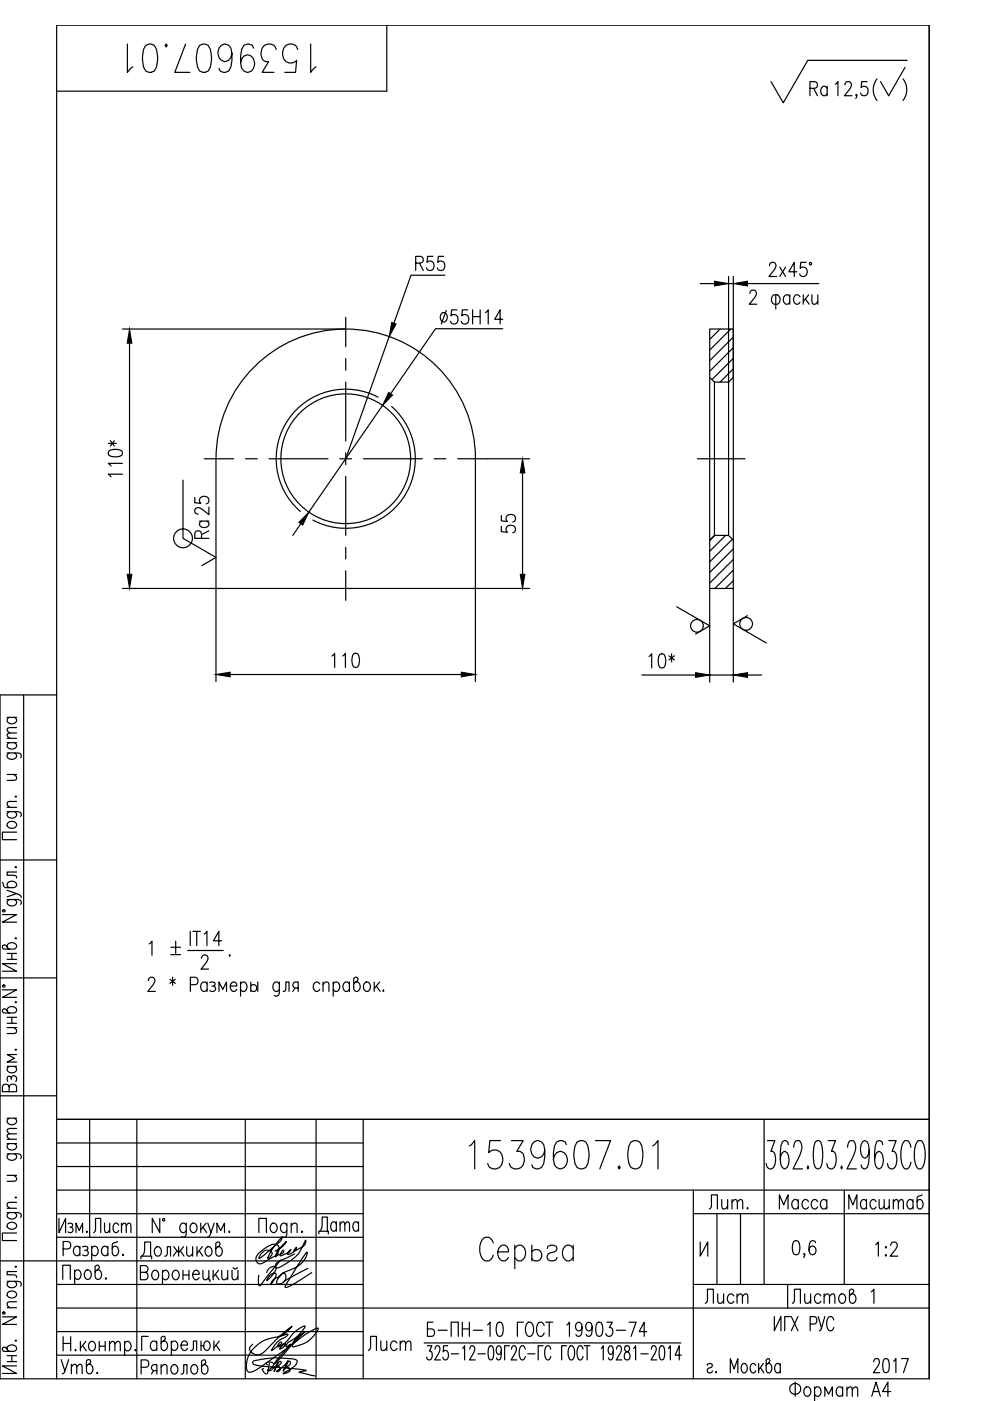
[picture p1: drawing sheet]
<svg xmlns="http://www.w3.org/2000/svg" width="210mm" height="297mm" viewBox="0 0 210 297" stroke-linecap="round" stroke-linejoin="round" font-family="sans-serif">
<defs><g id="words">
<g font-size="10.1">
<text x="25.8" y="16.6">1539607.01</text>
<text x="98.4" y="249.1">1539607.01</text>
</g>
<text font-size="8.4" x="183.8" y="22.6">( )</text>
<text font-size="7.1" x="66.3" y="262.8">Дата</text>
<g font-size="6.6">
<text x="69.1" y="142.9">110</text>
<text x="136.5" y="142.9">10*</text>
<text x="148.2" y="277.6">Лист</text>
<text x="166.9" y="277.6">Листов</text>
</g>
<g font-size="6.2">
<text x="170.4" y="21.5">Ra</text>
<text x="26.8" y="102.3" transform="rotate(-90 26.8 102.3)">110*</text>
<text x="45.2" y="110.4" transform="rotate(-90 45.2 110.4)">25</text>
<text x="45.2" y="115.4" transform="rotate(-90 45.2 115.4)">Ra</text>
<text x="110.1" y="114.3" transform="rotate(-90 110.1 114.3)">55</text>
<text x="149.2" y="257.5">Лит.</text>
<text x="164" y="257.5">Масса</text>
<text x="178.9" y="257.5">Масштаб</text>
<text x="18.7" y="262.5">Лист</text>
<text x="184.5" y="267.4">1:2</text>
<text x="76.9" y="287.5">Лист</text>
<text x="11.6" y="292.5">Утв.</text>
<text x="28.6" y="292.5">Ряполов</text>
<text x="183.8" y="292.1">2017</text>
</g>
<text font-size="3.1" x="47.3" y="203.9">.</text>
</g></defs>
<g fill="none" stroke="#000" stroke-width=".25">
<path d="M82 5.3v14h-70M179.2 18l.2-.6 .7-.1a.93 .93 0 0 1 .1 1.6l-1.2 1.4h1.6M192.3 12.8h-21l-5.2 9-2.6-4.5M197 5.3v287M88.1 55.8h1.1a.73 .73 0 0 0 .6-.7 .73 .73 0 0 0-.6-.7h-1.1v2.9M88.9 55.8l.8 1.5M91.8 54.4h-1.1l-.2 1.2a.88 .88 0 0 1 1.1-.1 .88 .88 0 0 1 .4 1 .82 .82 0 0 1-.6 .8 .82 .82 0 0 1-1-.5M94.1 54.4h-1.2l-.1 1.2a.88 .88 0 0 1 1.1-.1 .88 .88 0 0 1 .4 1 .82 .82 0 0 1-.7 .8 .82 .82 0 0 1-.9-.5M94.3 58.4h-7.2l-3.6 10.1M154.5 58.6v54.9M155.5 58.6v86M163.2 56.3l.2-.5 .7-.2a.94 .94 0 0 1 .1 1.6l-1.2 1.4h1.6"/>
<path d="M165.3 56.6l1.3 2M166.6 56.6l-1.3 2M169 57.6h-1.7l1.1-2v3M170.9 55.6h-1.1l-.1 1.3a.87 .87 0 0 1 1.1-.2 .87 .87 0 0 1 .3 1.1 .82 .82 0 0 1-.6 .8 .82 .82 0 0 1-1-.5M171.7 55.7h.3v.4h-.3zM26 69.8h47.3M27.5 72.8v49M54.6 77.1a27.5 27.5 0 0 1 29.7-5.1 27.5 27.5 0 0 1 16.5 25.3v27.5h-55v-27.5a27.4 27.4 0 0 1 8.8-20.2zM73.3 67.3v6.2M73.3 76v2.5M82.5 71.4l-9.2 25.9M93.7 66.4a.64 .64 0 0 1 1 .3 1.01 1.01 0 0 1-.8 1.6 1.19 1.19 0 0 1-.2-1.9z"/>
<path d="M94.6 65.8l-1 2.9M96.9 65.7h-1.2l-.1 1.3a.87 .87 0 0 1 1.1-.2 .87 .87 0 0 1 .4 1 .82 .82 0 0 1-.7 .9 .82 .82 0 0 1-.9-.6M99.2 65.7h-1.2l-.1 1.3a.87 .87 0 0 1 1.1-.2 .87 .87 0 0 1 .4 1 .82 .82 0 0 1-.7 .9 .82 .82 0 0 1-.9-.6M100.2 65.7v3M100.2 67.1h1.6M101.8 65.7v3M102.9 66.3l.6-.6v3M106.6 69.7h-14.3l-9.5 13.8M106.6 67.7h-1.7l1.1-2v3M148.5 60.1h3M152.7 69.8l-2.2 2.2M154.5 60.1h1"/>
<path d="M154.9 69.8l-4.4 4.4M155.5 69.8h-5v55M155.5 71.5l-5 5M155.5 73.7l-5 5M155.5 76l-4.5 4.5M155.5 78.2l-2.8 2.8M158.5 60.1h15.1M159 62.2l.2-.6 .7-.1a.92 .92 0 0 1 .1 1.6l-1.1 1.4h1.6M163.9 62.6l.2-.1h.7a1.15 1.15 0 0 1 0 2h-.7a1.18 1.18 0 0 1-.2-1.9zM164.5 62.5v3M167.4 62.9a.66 .66 0 0 0-.6-.4 .66 .66 0 0 0-.6 .4 .91 .91 0 0 0 0 1.2 .91 .91 0 0 0 1 .3l.2-.3M167.4 62.5v2"/>
<path d="M169.6 62.9a.66 .66 0 0 0-.6-.4 .66 .66 0 0 0-.6 .4 1 1 0 0 0 .8 1.6l.4-.4M170.3 62.5v2M170.8 63.4l.8 1.1M171.4 62.5l-1.1 1.4M172.1 62.5l.2 1.9 .5 .1 .6-.6M173.4 62.5v2M43.3 97.3h6.3M52 97.3h2.5M57 97.3h12.5M72.1 97.3h2.4M73.3 81v12.5M73.3 96v2.5"/>
<path d="M77 97.3h12.5M80.2 84.2a14.7 14.7 0 0 0-19.1 4.8 14.7 14.7 0 0 0 2.6 19.4M81.1 86l-15.6 22.6M83 86.2a14.7 14.7 0 0 1 2.4 19.5 14.7 14.7 0 0 1-19.1 4.6M92 97.3h2.6M97 97.3h15.3M147.9 97.3h10.1M150.5 80l1 1M151.5 81v32.5M155.5 80l-1 1h-3M38.8 101.8v12.3l7 4.1-3 1.7M63.8 111l-1.7 2.5"/>
<path d="M73.3 101v12.5M73.3 116v2.5M110.8 100.3v21.5M150.5 114.5l1-1h3l1 1M151.6 113.5l-1.1 1.1M153.8 113.5l-3.3 3.4M155.3 114.3l-4.8 4.8M155.5 116.4l-5 5M155.5 118.6l-5 5M26 124.8h19.8v19.7M73.3 121v6.3M112.3 124.8h-11.5v19.7"/>
<path d="M143.5 128.6l7 4.1-3 1.7M150.5 124.8h5M150.5 124.8v19.8M155.5 120.9l-3.9 3.9M155.5 123.1l-1.7 1.7M158.5 130.5l-3 1.8 7 4M1.5 159.6l2.7 .2 .3 .3-.1 .6M1.5 157.5h2M1.5 156.5h2M1.5 152.1h2M1.9 159.6l-.2 .3a.64 .64 0 0 0 .2 1 1.01 1.01 0 0 0 1.6-.8l-.4-.5M1.9 157.5a.66 .66 0 0 0-.4 .6 .66 .66 0 0 0 .4 .6 .9 .9 0 0 0 1.2 .1 .9 .9 0 0 0 .3-1.1l-.3-.2"/>
<path d="M1.9 152.1a.67 .67 0 0 0-.4 .6 .67 .67 0 0 0 .4 .6 1.01 1.01 0 0 0 1.6-.8l-.4-.4M3.5 155.4l-1.8 .1-.2 .5 .6 .5M3.5 154.3l-1.8 .1-.2 .4 .6 .6M5 147.3v145M12 147.3h-12v145h197M48.8 143h49M136.1 143.1h11.4M150.5 143.1h5M158.5 143.1h3M1.5 172.1l2.7 .1 .3 .3-.1 .6M1.5 171.2h2M1.5 164.2h2"/>
<path d="M1.7 174.5a1.07 1.07 0 0 1 1.1-.3 1.07 1.07 0 0 1 .7 .9 1.06 1.06 0 0 1-1.1 .5 1.06 1.06 0 0 1-.9-.9zM1.9 172.1l-.2 .2a.65 .65 0 0 0 .2 1.1 1.01 1.01 0 0 0 1.6-.9l-.4-.4M2.9 164.2l.6 .6-.1 .6-1.9 .1M3.2 168.9h.3l-.1 .1zM3.5 176.4h-3v1.6h3M3.5 169.9l-1.8 .1-.2 .6 .6 .6M0 182.3h12M.5 193.9h3l-3 1.6h3M.5 187.1l.4 1 2 .1a.64 .64 0 0 0 .6-.6 .64 .64 0 0 0-.4-.6 .91 .91 0 0 0-1.1-.1 .91 .91 0 0 0-.3 1.1l.2 .2M.6 193h.4v.3h-.4zM1.5 190.7l2.7 .1 .3 .4-.1 .5M1.5 188.8l2 .7-2 .6"/>
<path d="M1.9 190.7l-.2 .2a.65 .65 0 0 0 .2 1.1 1.01 1.01 0 0 0 1.6-.8l-.4-.5M3.2 198.9h.3l-.1 .2zM3.2 183.9l.2-.2 .1 .2-.1 .1zM3.5 189.5l.9 .4 .1 .4M3.5 184.9h-2v.7l1.9 .1 .1 .4M37.3 199.5v2.6M40.3 197.5v3M40.9 197.5h1.6M41.7 197.5v3M43.3 198l.6-.5v3M47 199.5h-1.7l1.1-2v3M0 207.3h12"/>
<path d="M.5 209.9h3l-3 1.6h3M.6 208.9h.4v.3h-.4zM1.5 200.8a1 1 0 0 1 1-.9 1 1 0 0 1 1 .9l-.6 .4h-2.1l-.3-.3v-.4l.4-.2 .3 .1 .7 .8M1.5 214.3a1 1 0 0 1 1-.9 1 1 0 0 1 1 .9l-.6 .5h-2.1l-.3-.4v-.3l.4-.2 .3 .1 .7 .8M1.5 202.1h2M1.5 203.4h2M1.5 217.9h2M1.5 215.7h2M1.5 217h2M2.5 202.1v1.3M2.5 215.7v1.3M2.9 217.9l.6 .5-.1 .6-1.9 .1"/>
<path d="M3.2 212.5h.3l-.1 .1zM3.5 204.3h-3l3 1.6h-3M31.5 207.9l.2-.6 .7-.1a.94 .94 0 0 1 .1 1.6l-1.2 1.4h1.6M31.7 200.1l.5-.6v3.1M36 207.6l1.2 .9M36.2 200.8h2.1M36.2 202.4h2.1M36.6 207.2v1.7M37.2 207.6l-1.2 .9M39.8 201.5h7.5M40.4 208.8h1a.82 .82 0 0 0 .6-.8 .82 .82 0 0 0-.6-.8h-1v3M42.7 203.2l.3-.6 .6-.1a.93 .93 0 0 1 .2 1.5l-1.2 1.5h1.6"/>
<path d="M43.9 208.6a.67 .67 0 0 0-.6-.4 .67 .67 0 0 0-.6 .4 .91 .91 0 0 0-.1 1.1 .91 .91 0 0 0 1.1 .4l.2-.3M43.9 208.2v2M44.5 208.3a.73 .73 0 0 1 1.1 .3l-.3 .5h-.4M45.3 209.1a.59 .59 0 0 1 .4 .5 .59 .59 0 0 1-.4 .6l-.8-.1M46.4 210.2v-2l.8 1.6 .8-1.6v2M48.8 209.1h1.4a.67 .67 0 0 0-.4-.9 .67 .67 0 0 0-.9 .4 1.01 1.01 0 0 0 .8 1.6l.5-.4M51 208.6a.66 .66 0 0 1 .6-.4 .66 .66 0 0 1 .6 .4 1.01 1.01 0 0 1-.7 1.6l-.5-.4M51 208.2v3M53.2 209.1a.73 .73 0 0 1 1.2 0 .73 .73 0 0 1-.4 1.1h-.5l-.3-.3M53.2 208.2v2M54.7 208.2v2M59.2 208.6l-.2-.3a.65 .65 0 0 0-1 .3 1.01 1.01 0 0 0 .8 1.6l.4-.4"/>
<path d="M59.2 208.2l-.1 2.7-.3 .3-.6-.1M60 210.2l.5-.1 .1-1.9h.7v2M62.5 209.5l-.4 .7M63.2 209.5l-.9-.2a.67 .67 0 0 1 .2-1.1h.7v2M67.8 208.6a.67 .67 0 0 0-.6-.4 .67 .67 0 0 0-.7 .4 1.01 1.01 0 0 0 .8 1.6l.5-.4M68.5 208.8l.6-.6 .5 .1 .1 1.9M68.5 208.2v2M70.7 208.6a.67 .67 0 0 1 .6-.4 .67 .67 0 0 1 .6 .4 1.01 1.01 0 0 1-.8 1.6l-.4-.4M70.7 208.2v3M74.1 208.6a.67 .67 0 0 0-.6-.4 .67 .67 0 0 0-.7 .4 1.01 1.01 0 0 0 .8 1.6l.5-.4M74.1 208.2v2M75.4 208.2a1 1 0 0 1 1 1 1 1 0 0 1-1 1l-.4-.6v-2.1l.3-.3h.4l.2 .4-.1 .3-.8 .7"/>
<path d="M77.4 208.3a.64 .64 0 0 1 1 .3 1.01 1.01 0 0 1-.8 1.6 1.19 1.19 0 0 1-.2-1.9zM79.3 208.2v2M79.8 209.1l.8 1.1M80.5 208.2l-1.2 1.4M81.3 209.9l.1 .2-.1 .1-.1-.1zM0 232.3h12M1.5 237.1h2M1.5 226.1h2M1.9 237.1a.67 .67 0 0 0-.4 .6 .67 .67 0 0 0 .4 .6 1.01 1.01 0 0 0 1.6-.8l-.4-.4M1.9 230.4a.73 .73 0 0 0-.7-.5 .73 .73 0 0 0-.7 .5v1.1h3v-1.1a.82 .82 0 0 0-.8-.6 .82 .82 0 0 0-.8 .6v1.1M1.9 226.1a.67 .67 0 0 0-.4 .6 .67 .67 0 0 0 .4 .6 1.01 1.01 0 0 0 1.6-.7l-.4-.5M2.4 228.5a.59 .59 0 0 1 .5-.5 .59 .59 0 0 1 .6 .5l-.1 .8"/>
<path d="M2.4 228.8v-.3l-.5-.3a.73 .73 0 0 0-.2 1.1M3.2 222.6l.2-.2 .1 .2-.1 .1zM3.5 239.3l-1.8 .1-.2 .4 .6 .6M3.5 223.6h-2l1.6 .8-1.6 .8h2M12 237.3h185M19 237.3v25M29 237.3v55M52 237.3v55M67 237.3v55M77 237.3v55M162 237.3v35M1.5 257.1l2.7 .1 .3 .3-.1 .6"/>
<path d="M1.5 244.6l2.7 .1 .3 .4-.1 .6M1.5 256.2h2M1.5 249.2h2M1.5 242.5h2M1.5 241.5h2M1.7 259.5a1.06 1.06 0 0 1 1.1-.3 1.06 1.06 0 0 1 .7 .9 1.06 1.06 0 0 1-1.1 .5 1.06 1.06 0 0 1-.9-.9zM1.9 257.1l-.2 .2a.64 .64 0 0 0 .2 1 1.01 1.01 0 0 0 1.6-.8l-.4-.4M1.9 244.6l-.2 .3a.64 .64 0 0 0 .2 1 1.01 1.01 0 0 0 1.6-.8l-.4-.5M1.9 242.5a.67 .67 0 0 0-.4 .6 .67 .67 0 0 0 .4 .6 .91 .91 0 0 0 1.2 .1 .91 .91 0 0 0 .3-1.1l-.3-.2M2.9 249.2l.6 .6-.1 .5-1.9 .2M3.2 253.9l.2-.1 .1 .1zM3.5 254.9l-1.8 .1-.2 .6 .6 .6"/>
<path d="M3.5 240.4l-1.8 .1-.2 .5 .6 .5M12 252.3h185M12 257.3h65M12 242.3h65M12 247.3h65M12.5 258.3v3l1.4-3v3M14.4 259.5a.6 .6 0 0 1 1 .3l-.3 .4h-.3M33.9 258.3v3l-1.6-3v3M34.5 258.4h.3v.4h-.3zM39.5 259.8l-.1-.2a.59 .59 0 0 0-1-.1 1.07 1.07 0 0 0-.3 1.1 1.07 1.07 0 0 0 .9 .7l.5-.4M39.5 259.3l-.1 2.7a.59 .59 0 0 1-1 .2M40.6 259.5a.64 .64 0 0 1 1.1 .3 1.01 1.01 0 0 1-.8 1.5 1.18 1.18 0 0 1-.3-1.8z"/>
<path d="M42.6 259.3v2M43.7 259.3l-1.1 1.5M44.1 259.3l.6 2 .7-2M57.6 259.5a.64 .64 0 0 1 1.1 .3 1.01 1.01 0 0 1-.9 1.5 1.18 1.18 0 0 1-.2-1.8zM60.8 259.8l-.2-.3a.65 .65 0 0 0-1 .3 1.01 1.01 0 0 0 .8 1.5l.4-.4M60.8 259.3l-.1 2.7-.3 .3-.6-.1M61.7 259.9l.6-.6 .6 .2 .1 1.8M61.7 259.3v2M147 257.3h50M147 252.3v40M152 257.3v15M157 257.3v15"/>
<path d="M162.7 241.8h1.6l-.9 2.3h.5a3.1 3.1 0 0 1 .1 3.4l-.4 .3h-.4l-.5-.3-.3-.8M167.2 242.7l-.2-.6-.4-.3-.7 .3a10.4 10.4 0 0 0-.3 4.9l.3 .5 .5 .3a2.29 2.29 0 0 0 .8-2.8l-.3-.6-.6-.3-.4 .3-.3 .6-.2 .8M168.3 243.3a1.63 1.63 0 0 1 .6-1.5h.5a1.95 1.95 0 0 1 .5 2.3l-1.8 3.7h2M171.3 247.3l.1 .2-.1 .3-.1-.3zM172.9 242.1l.4-.3h.3l.4 .3a8.5 8.5 0 0 1 0 5.4l-.4 .3-.7-.3a8.7 8.7 0 0 1 0-5.4zM175.6 241.8h1.5l-.8 2.3h.4a3.1 3.1 0 0 1 .2 3.4l-.5 .3h-.4l-.4-.3-.3-.8M178.4 247.3l.2 .2-.2 .3-.1-.3zM179 252.3v20M179.7 243.3a1.71 1.71 0 0 1 .6-1.5h.6a1.92 1.92 0 0 1 .4 2.3l-1.7 3.7h2M184.3 243.8l-.2 .9-.2 .6-.6 .2a2.29 2.29 0 0 1-.7-2.8l.3-.6 .4-.3 .6 .3a7.8 7.8 0 0 1 0 5.4l-.8 .3-.4-.3-.1-.5M187.1 242.7l-.1-.6-.4-.3h-.3l-.4 .3a10 10 0 0 0-.3 4.9l.3 .5 .5 .3a2.31 2.31 0 0 0 .7-2.8l-.2-.6-.6-.3-.4 .3-.3 .6-.2 .8M188.4 241.8h1.6l-.9 2.3h.5a3.1 3.1 0 0 1 .1 3.4l-.4 .3h-.4l-.5-.3-.2-.8"/>
<path d="M193.1 243.3l-.1-.6a1.01 1.01 0 0 0-1.1-.9 5.4 5.4 0 0 0 0 6 1.23 1.23 0 0 0 1.2-1.4M194.7 241.8a1.23 1.23 0 0 1 1.3 1.5 5.2 5.2 0 0 1-.7 4.5 1.24 1.24 0 0 1-1.3-1.4 5.1 5.1 0 0 1 .7-4.6zM0 267.3h77M.5 279.2h3l-3 1.6h3M.6 278.2h.4v.4h-.4zM1.5 271.7l2.7 .1 .3 .3-.1 .6M1.5 277.3h2M1.7 274.1a1.07 1.07 0 0 1 1.1-.4 1.07 1.07 0 0 1 .7 .9 1.06 1.06 0 0 1-1.1 .6 1.06 1.06 0 0 1-.9-.9zM1.9 271.7l-.2 .2a.65 .65 0 0 0 .2 1 1.01 1.01 0 0 0 1.6-.8l-.4-.4M3.2 268.6l.2-.1 .1 .1-.1 .1zM3.5 261.4h-3v1.6h3M3.5 276l-1.8 .1-.2 .6 .6 .6"/>
<path d="M3.5 269.6h-2v.7l1.9 .1 .1 .5M12 277.3h185M12 262.3h65M12 272.3h65M13.3 271.2v-2.9h1.6v2.9M13.4 264.8h1a.82 .82 0 0 0 .6-.8 .82 .82 0 0 0-.6-.8h-1v3M15.1 260.2a.61 .61 0 0 1 .4 .6 .61 .61 0 0 1-.4 .5l-.7-.1M15.8 269.7a.66 .66 0 0 1 .6-.5 .66 .66 0 0 1 .7 .5 1 1 0 0 1-.8 1.5l-.5-.4M15.8 269.2v3.1M16.1 261.3v-2l.7 1.6 .7-1.6v2M16.9 264.7a.67 .67 0 0 0-.6-.5 .67 .67 0 0 0-.6 .5 1.01 1.01 0 0 0 .8 1.5l.4-.4M16.9 264.2v2"/>
<path d="M17.5 264.4a.73 .73 0 0 1 1.1 .3l-.3 .4h-.3M18.2 269.4l.2-.2a1 1 0 0 1 1 1 1 1 0 0 1-1 1 1.18 1.18 0 0 1-.2-1.8zM18.3 265.1a.58 .58 0 0 1 .5 .6 .58 .58 0 0 1-.5 .5l-.8-.1M19.4 264.7a.67 .67 0 0 1 .7-.5 .67 .67 0 0 1 .6 .5 1.01 1.01 0 0 1-.8 1.5l-.5-.4M19.4 264.2v3M20.6 269.2a1 1 0 0 1 .9 1 1 1 0 0 1-.9 1l-.4-.5v-2.2l.3-.2h.3l.3 .4-.1 .3-.8 .7M22.4 271l.2 .1-.2 .1-.1-.1zM22.9 264.7a.66 .66 0 0 0-.7-.5 .66 .66 0 0 0-.6 .5 .9 .9 0 0 0 0 1.1 .9 .9 0 0 0 1 .3l.3-.3M22.9 264.2v2M24.9 263.2l-1 .5-.1 2a.64 .64 0 0 0 .6 .6 .64 .64 0 0 0 .6-.5 .91 .91 0 0 0 .1-1.1 .91 .91 0 0 0-1.1-.3l-.2 .3M26.1 265.9v.3l-.1-.1zM29.8 269.8h1a.82 .82 0 0 1 .6 .7 .82 .82 0 0 1-.6 .8h-1v-3h1a.73 .73 0 0 1 .6 .7 .73 .73 0 0 1-.6 .8"/>
<path d="M29.9 266.9v-.6h2.3v.6M30.1 266.3a3.1 3.1 0 0 0 .6-3h1.2v3M32.5 269.5a.64 .64 0 0 1 1 .3 1.01 1.01 0 0 1-.8 1.5 1.18 1.18 0 0 1-.2-1.8zM33.1 264.5l.2-.2a1 1 0 0 1 .9 1 1 1 0 0 1-.9 1 1.17 1.17 0 0 1-.2-1.8zM34.4 269.8a.67 .67 0 0 1 .7-.5 .67 .67 0 0 1 .6 .5 1.01 1.01 0 0 1-.8 1.5l-.5-.4M34.4 269.3v3M34.9 266.3l.5-.1 .1-1.9h.7v2M36.8 264.3l1.1 1.3 1-1.3M36.9 269.5a.64 .64 0 0 1 1 .3 1.01 1.01 0 0 1-.8 1.5 1.19 1.19 0 0 1-.2-1.8zM37.5 265.2l-.8 1.1M37.9 264.3v2M38.2 265.2l.8 1.1"/>
<path d="M38.8 270.3h1.3M38.8 269.3v2M39.6 264.3l.1 1.9 .6 .1 .5-.5M40.1 269.3v2M40.8 264.3v2M40.9 270.2h1.3a.67 .67 0 0 0-.4-.8 .67 .67 0 0 0-.8 .4 1.01 1.01 0 0 0 .8 1.5l.4-.4M41.8 264.3v2M42.2 265.2l.8 1.1M42.9 264.3l-1.1 1.5M43 269.3l.1 1.9 .6 .1 .6-.5M43 260.2l.8 1.1M43.8 264.5l.2-.2a1 1 0 0 1 1 1 1 1 0 0 1-1 1 1.18 1.18 0 0 1-.2-1.8z"/>
<path d="M44.3 269.3v2h.2v.5M44.7 261.3l-.2 .6-.6 .4M45.2 269.3v2M45.7 270.2l.8 1.1M46 261.3v-2l.8 1.6 .8-1.6v2M46.2 264.3a1 1 0 0 1 .9 1 1 1 0 0 1-.9 1l-.4-.5v-2.2l.3-.3h.3l.3 .5-.1 .2-.8 .8M46.3 269.3l-1.1 1.5M47 269.3l.1 1.9 .6 .1 .6-.5M48.3 269.3v2M48.6 261l.1 .2-.1 .1zM49.2 269.3l.1 1.9 .6 .1 .6-.5M49.4 268.8a.5 .5 0 0 0 .5 .3 .5 .5 0 0 0 .4-.3"/>
<path d="M50.5 269.3v2M54.9 261.3v-3h1.6v3M55.7 265.4a1.21 1.21 0 0 1 2 .4l-.6 .9-.3 .2a10.6 10.6 0 0 1 3-4.5l-.4 .8-3.6 3-.9 .6 .2-.6zM56.5 269.8a1.5 1.5 0 0 1 2-1.2 4.2 4.2 0 0 1-1.9 2.9 1.83 1.83 0 0 1 1.9-1.5 2.8 2.8 0 0 1-1.1 2.2l.5-.8 1.2-.7 .6-.5a.46 .46 0 0 1 .5-.3 .46 .46 0 0 1 .4 .5 1.34 1.34 0 0 1-.4 1.4 1.34 1.34 0 0 1-1.5 .2 3.1 3.1 0 0 1 2.1-2.5 5.7 5.7 0 0 0 4.3-3.7v-.3l-1.2 1.6-3.3 5.3-.1 .4 .1 .2a9.1 9.1 0 0 0 3.6-1.9l1.9-1.3M58.3 265.3a4.5 4.5 0 0 0 2.4-2.1l-.2 .2a5 5 0 0 0-2.1 3.1 2.42 2.42 0 0 0 .6-2.4 1.78 1.78 0 0 0-2.4 .3l-.6 .4a2.96 2.96 0 0 0-1.7 2.3 .93 .93 0 0 0 .5 .8 .93 .93 0 0 0 1-.2l2.1-1.2 2-.8 .2-.2v-.4l-.3 .2-.4 .7a.2 .2 0 0 0 .1 .3 .2 .2 0 0 0 .3-.1l1.5-.7 .4-.6-.3 .3a.57 .57 0 0 0-.4 .8 2.24 2.24 0 0 0 1.9-1.6l-.6 .9 1.3-.7a1.4 1.4 0 0 0 1.2-1.7l-.1 .1a9 9 0 0 1-6.2 5.8l-.1-.3a1.52 1.52 0 0 1 1.3-1.3l2.8-1.4M59.6 267.1l-3.7 4.5a1.39 1.39 0 0 1-.9 1l-.2-.8 .1-1.4M65.3 268.9l-5.1 2.8M104.6 263.5a1.34 1.34 0 0 0-1.3-1.2 1.34 1.34 0 0 0-1.4 1.2 3.2 3.2 0 0 0 1 3.8 1.43 1.43 0 0 0 1.7-1.2M105.5 265.4h2.3a1.1 1.1 0 0 0-.7-1.3 1.1 1.1 0 0 0-1.4 .6 2.01 2.01 0 0 0 .8 2.6h.6l.7-.7M109.1 264.7a1.11 1.11 0 0 1 1.1-.7 1.11 1.11 0 0 1 1 .7 2.01 2.01 0 0 1-.7 2.6h-.6l-.8-.7M109.1 264v5M112.8 265.4a1.22 1.22 0 0 1 1.9 .1 1.22 1.22 0 0 1-.6 1.8h-.8l-.5-.4"/>
<path d="M112.8 264v3.3M116 264.7a1.11 1.11 0 0 1 1.1-.7 1.11 1.11 0 0 1 1 .7l-.2 .5-.4 .2-.9 .3a.92 .92 0 0 0-.4 1.4 1.19 1.19 0 0 0 1.9-.5M121.5 264.7a1.11 1.11 0 0 0-1-.7 1.11 1.11 0 0 0-1.1 .7 1.88 1.88 0 0 0 .8 2.6h.6l.7-.7M121.5 264v3.3M147 272.3h50M148.5 263.3v3l1.6-3v3M164.2 279.1v3l1.4-3v3M167.6 279.1h-1.2v3M167.8 279.1l1.4 3M168.3 263.2l.6-.2a1.44 1.44 0 0 1 .7 1.8l-.4 1.1-.5 .1a1.46 1.46 0 0 1-.7-1.7zM169.2 279.1l-1.4 3M170.6 265.9l-.1 .1-.1-.1 .1-.1a.62 .62 0 0 1-.1 .8"/>
<path d="M172.9 263.5a.65 .65 0 0 0-1-.3 2.84 2.84 0 0 0 0 2.7 .67 .67 0 0 0 1-.3 .86 .86 0 0 0 0-1 .86 .86 0 0 0-1-.3l-.4 .7M173.5 279.1l.7 2.5M174.9 279.1l-.8 2.8-.4 .2M176.8 279.9a.71 .71 0 0 0-.7-.8 .71 .71 0 0 0-.7 .8 2.03 2.03 0 0 0 .5 2.2 .78 .78 0 0 0 .9-.7M184.7 273.9l.6-.6v3M1.5 286.1a1 1 0 0 1 1-1 1 1 0 0 1 1 1l-.6 .4h-2.1l-.3-.3v-.4l.4-.2 .3 .1 .7 .8M1.5 287.4h2M1.5 288.7h2M2.5 287.4v1.3M3.2 284.2l.2-.1 .1 .1zM3.5 289.6h-3l3 1.6h-3M12 292.3v-287h185v287"/>
<path d="M12 282.3h65M12 287.3h65M13.4 283.4v3M13.4 284.8h1.6M15 283.4v3M17 284.4v2M17.5 285.3l.8 1.1M18.2 284.4l-1.2 1.4M19.1 284.6a.8 .8 0 0 1 .9 0 .8 .8 0 0 1 .2 .9 .8 .8 0 0 1-.9 .9 1.18 1.18 0 0 1-.2-1.8zM21.1 284.4v2M22.3 284.4v2M23.2 285l.6-.6 .4 .2 .2 1.8"/>
<path d="M23.2 284.4v2M24.4 285l.5-.6 .5 .2 .1 1.8M26.4 284.8l.5-.4a1 1 0 0 1 .9 1 1 1 0 0 1-.9 1l-.5-.4M26.4 284.4v3M31.4 283.3h-1.4v3M33.2 284.8a.67 .67 0 0 0-.6-.5 .67 .67 0 0 0-.6 .5 .91 .91 0 0 0-.1 1.1 .91 .91 0 0 0 1.1 .3l.2-.3M33.2 284.3v2M34.6 284.3a1 1 0 0 1 .9 1 1 1 0 0 1-.9 1l-.4-.5v-2.2l.3-.3h.3l.3 .5-.1 .2-.8 .8M36.3 284.8a.67 .67 0 0 1 .7-.5 .67 .67 0 0 1 .6 .5 1.01 1.01 0 0 1-.8 1.5l-.5-.4M36.3 284.3v3M38.4 285.2h1.4a.67 .67 0 0 0-.5-.8 .67 .67 0 0 0-.8 .4 1.01 1.01 0 0 0 .8 1.5l.5-.4M40.4 286.3l.5-.1 .1-1.9h.7v2"/>
<path d="M42.6 285.3h.6a.86 .86 0 0 1 .8-1 1.08 1.08 0 0 1 .6 1.1 1.08 1.08 0 0 1-.8 .9 .97 .97 0 0 1-.6-1M42.6 284.3v2M45.4 284.3v2M45.8 285.2l.8 1.1M46.5 284.3l-1.1 1.5M56.8 289.3l-.4-.2a.99 .99 0 0 1 1.6 .2l-.5 .8-.8 .4 .1 .1a2.76 2.76 0 0 0 2.1-1.6v-.2l-.8 2 .3-.7a2.2 2.2 0 0 1 1-1.5l.2 .1a.87 .87 0 0 1-.8 .9 .6 .6 0 0 1 .6 .7 .6 .6 0 0 1-.7 .5v-.1a6.9 6.9 0 0 0 2.4-2.2l-1.1 2.2 1.2-2a.34 .34 0 0 1 .4 .1 .34 .34 0 0 1-.1 .5l-.5 .3-.5 .1 .8 .4a.54 .54 0 0 1 .1 .7 .54 .54 0 0 1-.6 .2l-.8 .3 2.4-1.6 .5-.6a.66 .66 0 0 0 0-.8 .66 .66 0 0 0-.8-.2 19.4 19.4 0 0 0-8.5 .6 .51 .51 0 0 0 .6 .7l1.6 .3 8.9 .8 .2 .1-1.5 .4 3.4 .7M57.1 289.1l-.4 2.1a.48 .48 0 0 1-.8-.3l-.3-.6 .3-.1M59.2 283.4l1.8-.5-.3 .5a5.6 5.6 0 0 0-3.1 2.9l1.8-1.2a.28 .28 0 0 0 .4-.2 .28 .28 0 0 0-.4-.3l-.5 .8a.36 .36 0 0 0 .6 0l1-.6a1.35 1.35 0 0 1-1.2 1.2l1.5-1.7a7.6 7.6 0 0 1 3.8-3.2l.1 .1a8.9 8.9 0 0 1-3.7 3.6l-.3 .8 .9-.6-2.6 2.9-.9 1.3 1.7-1.6 1.7-2a8.4 8.4 0 0 1 3.1-3.2 11.3 11.3 0 0 0-2.7 3l.1 .1a6.2 6.2 0 0 0 5.4-3.9 10.9 10.9 0 0 0-4.1 2.4l-7.2 5.2-2.5 1.6a.9 .9 0 0 1-1 0 .9 .9 0 0 1-.4-1 6.7 6.7 0 0 1 6.2-6.3 5.7 5.7 0 0 0 3.5-2.3h-.1a46.2 46.2 0 0 0-6 5.6 1.72 1.72 0 0 1-1.7 .4 1.72 1.72 0 0 1-1.2-1.4l.7-.8M89.9 284.7h54.5M90.6 285.3h1l-.5 1.2h.2a1.24 1.24 0 0 1-.2 1.8 .57 .57 0 0 1-.6-.5M91.8 280.3h-1.2v3h1a.83 .83 0 0 0 .6-.8 .83 .83 0 0 0-.6-.7h-1M92.3 286v-.4l.3-.3h.3l.3 .3a1.39 1.39 0 0 1-.2 1.3l-.8 1.4h1.2"/>
<path d="M92.9 282h1.9M94.9 285.3h-.8l-.1 1.3a.53 .53 0 0 1 .8-.1 1.33 1.33 0 0 1-.2 1.8 .57 .57 0 0 1-.7-.5M95.7 283.3v-3h1.5v3M95.7 287h1.5M98 280.3v3M98 281.8h1.5M98.1 285.9l.4-.6v3M99.5 280.3v3M99.6 286v-.1a.58 .58 0 0 1 .7-.6l.3 .3a1.32 1.32 0 0 1-.2 1.3l-.9 1.4h1.2M100.4 282h1.9M101.3 287h1.6M103.4 280.9l.5-.6v3"/>
<path d="M103.7 285.5l.5-.2a1.67 1.67 0 0 1 .5 1.7l-.3 1.2-.4 .1a1.67 1.67 0 0 1-.5-1.7zM105.5 280.5l.6-.2a1.52 1.52 0 0 1 .6 1.7l-.3 1.2-.6 .1a1.49 1.49 0 0 1-.6-1.7zM106.3 286.3l-.2 .7-.3 .2a1.03 1.03 0 0 1-.6-.9 1.03 1.03 0 0 1 .6-1l.3 .2a3.3 3.3 0 0 1 0 2.7l-.5 .1-.2-.1-.1-.3M108 285.3h-1v3M108.5 286v-.1a.56 .56 0 0 1 .6-.6l.3 .3a1.36 1.36 0 0 1-.2 1.3l-.8 1.4h1.2M111 280.3h-1.3v3M111.4 286a.61 .61 0 0 0-.6-.7 .61 .61 0 0 0-.6 .7v1.6a.6 .6 0 0 0 .3 .6 .6 .6 0 0 0 .6 0l.3-.6M111.8 280.5l.3-.2a.98 .98 0 0 1 1 1.2 1.88 1.88 0 0 1-.6 1.8 .97 .97 0 0 1-1.1-1.1 2.19 2.19 0 0 1 .4-1.7zM111.9 287h1.5M115.1 285.3h-1v3M115.4 281a.75 .75 0 0 0-.8-.7 .75 .75 0 0 0-.7 .7 1.98 1.98 0 0 0 .5 2.3 .82 .82 0 0 0 1-.7M115.7 280.3h1.5"/>
<path d="M116.4 280.3v3M116.8 286l-.1-.2a.59 .59 0 0 0-.7-.5 2.38 2.38 0 0 0 0 3 .69 .69 0 0 0 .8-.7M120.1 285.3h-1v3M120.2 280.9l.5-.6v3M120.8 285.5l.2-.2a.69 .69 0 0 1 .7 .7v1.6a.6 .6 0 0 1-.2 .6 .6 .6 0 0 1-.7 0 2.64 2.64 0 0 1 0-2.7zM123.4 281.3a.79 .79 0 0 1-.7 .9 .97 .97 0 0 1-.7-1 .97 .97 0 0 1 .8-.9l.3 .2a2.63 2.63 0 0 1 0 2.7l-.5 .1-.4-.1-.1-.3M123.6 286l-.1-.2a.59 .59 0 0 0-.6-.5 2.38 2.38 0 0 0 0 3 .69 .69 0 0 0 .7-.7M123.9 285.3h1.2M124.5 285.3v3M125.6 281.3a.78 .78 0 0 1-.8 .9 .97 .97 0 0 1-.6-1 .97 .97 0 0 1 .7-.9l.3 .2a2.71 2.71 0 0 1 0 2.7l-.5 .1-.3-.1-.1-.3M126.6 280.5l.6-.2a1.49 1.49 0 0 1 .6 1.7l-.3 1.2-.6 .1a1.49 1.49 0 0 1-.6-1.7zM127.5 285.9l.4-.6v3"/>
<path d="M128.7 280.3h1.1l-.6 1.2h.3a1.02 1.02 0 0 1 .4 1.1 1.02 1.02 0 0 1-.9 .7l-.3-.1-.3-.4M130 286.3v.5l-.5 .4a1.02 1.02 0 0 1-.6-.9 1.02 1.02 0 0 1 .6-1l.3 .2a3.3 3.3 0 0 1 0 2.7l-.4 .1-.3-.1-.1-.3M130.7 282h1.9M130.7 286v-.1a.57 .57 0 0 1 .7-.6l.3 .3a1.39 1.39 0 0 1-.2 1.3l-.8 1.4h1.1M132.5 285.5a.85 .85 0 0 0 .8 1.3 .9 .9 0 0 1 .3 .9 .9 .9 0 0 1-.8 .6 1.03 1.03 0 0 1-.4-1 1.03 1.03 0 0 1 .8-.8 .61 .61 0 0 0 .2-.9 .61 .61 0 0 0-.9-.1zM133.4 280.3h1.5l-1.1 3M134.3 285.9l.5-.6v3M135.9 287h1.5M137.1 282.3h-1.6l1.1-2v3M138.1 286v-.1a.56 .56 0 0 1 .7-.6l.3 .3a1.39 1.39 0 0 1-.2 1.3l-.9 1.4h1.2M140 285.5l.4-.2a1.65 1.65 0 0 1 .5 1.7l-.2 1.2-.4 .1a1.67 1.67 0 0 1-.6-1.7zM141.7 285.9l.4-.6v3"/>
<path d="M144.5 287.3h-1.3l.8-2v3M149.9 289.5a.56 .56 0 0 1 .6-.4 .56 .56 0 0 1 .5 .4l-.3 .4-.5 .2a.6 .6 0 0 0-.2 .8 .6 .6 0 0 0 1-.3M151.8 290.8v.3zM154.8 291.1v-3l.8 2.1 .8-2.1v3M157.4 289.2l.5-.1a1.24 1.24 0 0 1 0 2 1.06 1.06 0 0 1-.8-.8 1.06 1.06 0 0 1 .3-1.1zM160.2 289.5l-.4-.4h-.3a1.24 1.24 0 0 0 0 2h.3l.4-.5M160.8 289.1v2M161.2 289.9l.7 1.2M161.8 289.1l-1 1.4M162.8 289.1h.3a1.24 1.24 0 0 1 0 2 .61 .61 0 0 1-.7-.6v-2.1l.3-.3h.3l.1 .1a.73 .73 0 0 1-.5 1l-.2 .3M165.4 289.5l-.4-.4h-.3a1.24 1.24 0 0 0 0 2h.3l.4-.5M165.4 289.1v2"/>
<path d="M168.6 293v3M170.8 294.2a.64 .64 0 0 1 1 .3 1.01 1.01 0 0 1-.8 1.5 1.18 1.18 0 0 1-.2-1.8zM171.8 280.7h.9a.85 .85 0 0 0 .5-.8 .85 .85 0 0 0-.5-.8h-.9v3M172.7 294.5a.67 .67 0 0 1 .6-.5 .67 .67 0 0 1 .7 .5 1.01 1.01 0 0 1-.8 1.5l-.5-.4M172.7 294v3M174.9 296v-2l.8 1.6 .8-1.6v2M178.7 294.5a.67 .67 0 0 0-.7-.5 .67 .67 0 0 0-.6 .5 1.01 1.01 0 0 0 .8 1.5l.5-.4M178.7 294v2M179.6 294.6l.5-.6 .5 .2 .1 1.8M179.6 294v2M180.7 294.6l.6-.6 .4 .2 .2 1.8M184.8 296l.9-3 1 3"/>
<path d="M185.2 295h1.1M188.8 295h-1.7l1.2-2v3"/>
<circle cx="73.3" cy="97.3" r="13.8"/>
<circle cx="38.8" cy="114.1" r="2"/>
<circle cx="147.8" cy="132.7" r="1.35"/>
<circle cx="158.2" cy="132.3" r="1.35"/>
<circle cx="168.6" cy="294.5" r="1.17"/>
</g>
<g fill="#000" stroke="#000" stroke-width=".21">
<path d="M151.5 59.6l3 .5-3 .5zM155.5 60.1l3-.5v1zM27.5 69.8l.5 3h-1zM83 68.4l1 .3-1.5 2.7zM82.4 83.2l.8 .6-2.1 2.2zM65.5 108.6l-1.3 2.7-.8-.5zM110.8 97.3l.5 3h-1zM27 121.8h1l-.5 3zM110.3 121.8h1l-.5 3zM45.8 143l3-.5v1zM97.8 142.5l3 .5-3 .5zM147.5 142.6l3 .5-3 .5z"/>
<path d="M155.5 143.1l3-.5v1z"/>
</g>
<use href="#words"/>
</svg>
